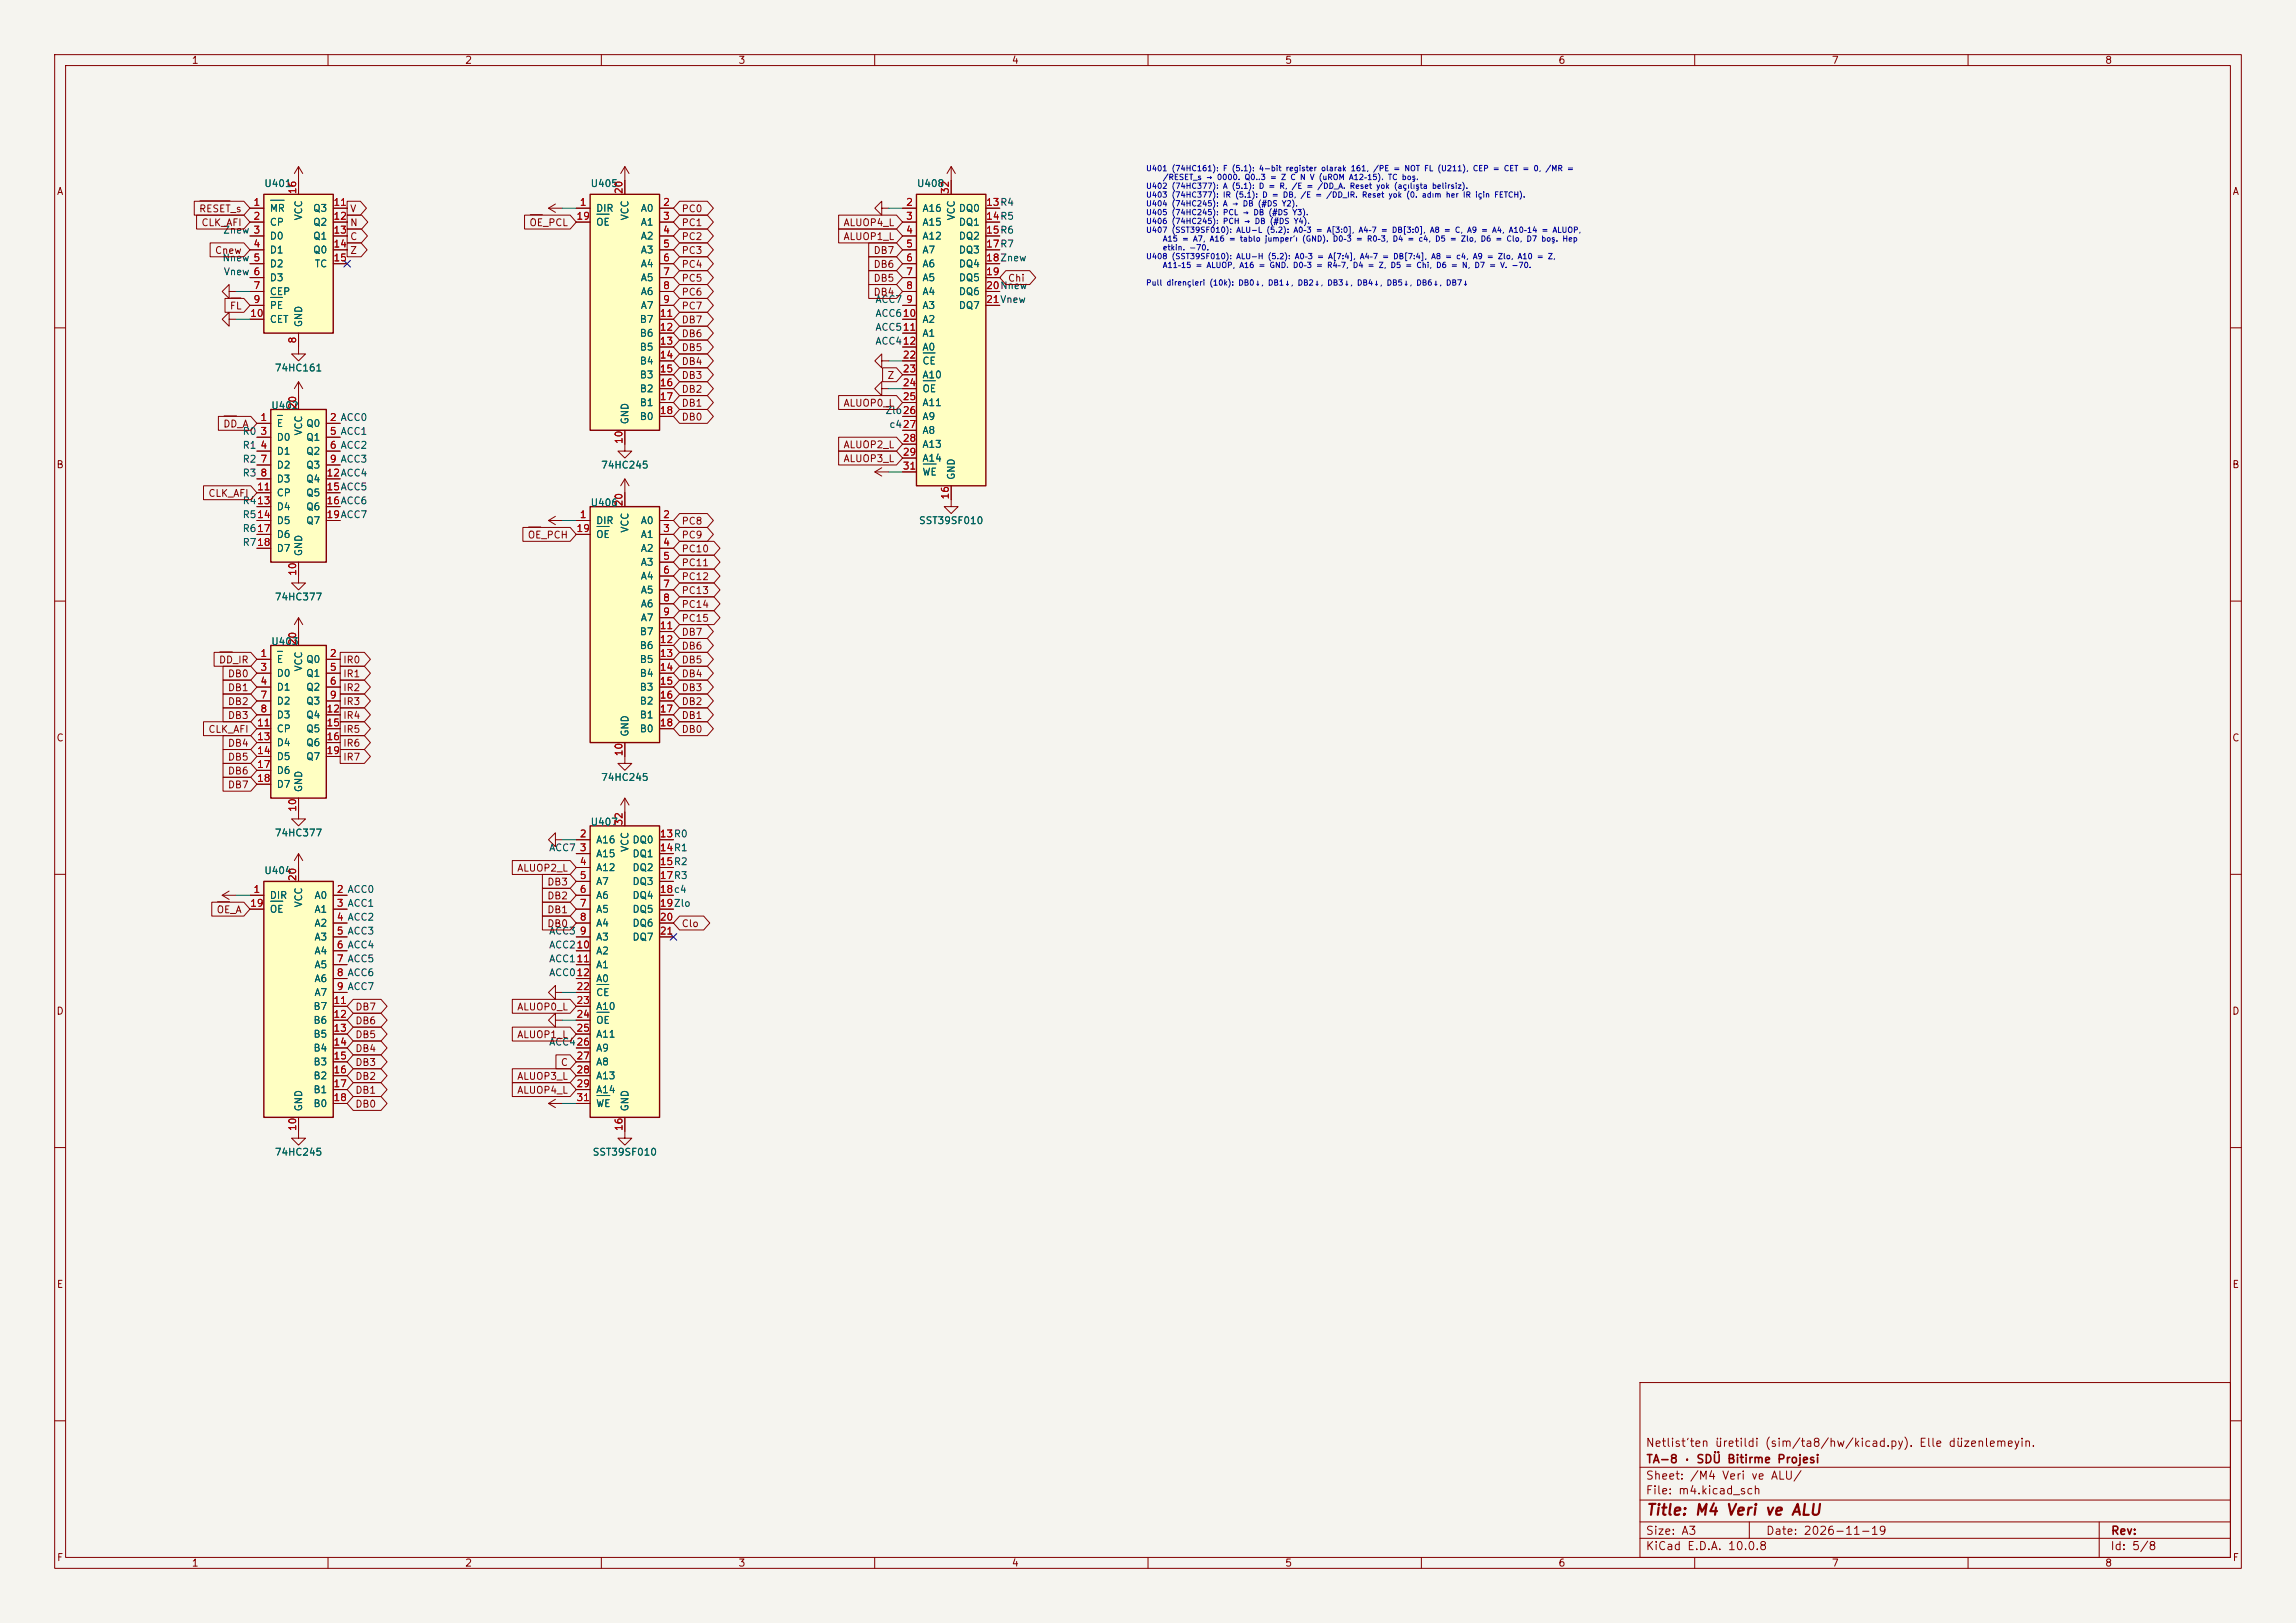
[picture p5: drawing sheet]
<svg xmlns="http://www.w3.org/2000/svg" width="420mm" height="297mm" viewBox="0 0 420 297" stroke-linecap="round" stroke-linejoin="round" font-family="sans-serif">
<defs><g id="words">
<text font-size="2" fill="#840000" x="301" y="277.8">Title: M4 Veri ve ALU</text>
<g font-size="1.5" fill="#840000">
<text x="300.9" y="265.1">Netlist'ten üretildi (sim/ta8/hw/kicad.py). Elle düzenlemeyin.</text>
<text x="301" y="268.1">TA-8 · SDÜ Bitirme Projesi</text>
<text x="300.9" y="273.8">File: m4.kicad_sch</text>
<text x="300.9" y="271.1">Sheet: /M4 Veri ve ALU/</text>
<text x="300.9" y="281.2">Size: A3</text>
<text x="322.9" y="281.2">Date: 2026-11-19</text>
<text x="386" y="281.2">Rev:</text>
<text x="300.9" y="284">KiCad E.D.A. 10.0.8</text>
<text x="385.9" y="284">Id: 5/8</text>
</g>
<g font-size="1.3" fill="#840000">
<text x="35" y="12">1</text>
<text x="85" y="12">2</text>
<text x="135" y="12">3</text>
<text x="185" y="12">4</text>
<text x="235" y="12">5</text>
<text x="285" y="12">6</text>
<text x="335" y="12">7</text>
<text x="385" y="12">8</text>
<text x="10.3" y="36">A</text>
<text x="408.3" y="36">A</text>
<text x="36.3" y="39.2">RESET_s</text>
<text x="36.7" y="41.7">CLK_AFI</text>
<text x="63.9" y="39.2">V</text>
<text x="63.9" y="41.7">N</text>
<text x="96.7" y="41.7">OE_PCL</text>
<text x="124.6" y="41.7">PC1</text>
<text x="124.6" y="39.2">PC0</text>
<text x="154.2" y="41.7">ALUOP4_L</text>
<text x="39.2" y="46.8">Cnew</text>
<text x="63.9" y="44.2">C</text>
<text x="63.9" y="46.8">Z</text>
<text x="124.6" y="46.8">PC3</text>
<text x="124.6" y="44.2">PC2</text>
<text x="154.2" y="44.2">ALUOP1_L</text>
<text x="159.7" y="46.8">DB7</text>
<text x="124.6" y="51.9">PC5</text>
<text x="124.6" y="49.3">PC4</text>
<text x="159.7" y="49.3">DB6</text>
<text x="159.7" y="51.9">DB5</text>
<text x="184.3" y="51.9">Chi</text>
<text x="41.9" y="56.9">FL</text>
<text x="124.6" y="59.5">DB7</text>
<text x="124.6" y="56.9">PC7</text>
<text x="124.6" y="54.4">PC6</text>
<text x="159.7" y="54.4">DB4</text>
<text x="124.6" y="62">DB6</text>
<text x="124.6" y="64.6">DB5</text>
<text x="124.6" y="67.1">DB4</text>
<text x="124.6" y="69.6">DB3</text>
<text x="162.2" y="69.6">Z</text>
<text x="124.6" y="72.2">DB2</text>
<text x="124.6" y="74.7">DB1</text>
<text x="124.6" y="77.3">DB0</text>
<text x="154.2" y="74.7">ALUOP0_L</text>
<text x="40.7" y="78.5">DD_A</text>
<text x="154.2" y="82.3">ALUOP2_L</text>
<text x="10.2" y="86">B</text>
<text x="154.2" y="84.9">ALUOP3_L</text>
<text x="408.2" y="86">B</text>
<text x="38" y="91.2">CLK_AFI</text>
<text x="96.4" y="98.8">OE_PCH</text>
<text x="124.6" y="96.3">PC8</text>
<text x="124.6" y="98.8">PC9</text>
<text x="124.6" y="101.4">PC10</text>
<text x="124.6" y="103.9">PC11</text>
<text x="124.6" y="106.5">PC12</text>
<text x="124.6" y="109">PC13</text>
<text x="124.6" y="111.5">PC14</text>
<text x="124.6" y="114.1">PC15</text>
<text x="124.6" y="116.6">DB7</text>
<text x="124.6" y="119.2">DB6</text>
<text x="40" y="121.7">DD_IR</text>
<text x="41.6" y="124.2">DB0</text>
<text x="62.7" y="121.7">IR0</text>
<text x="62.7" y="124.2">IR1</text>
<text x="124.6" y="121.7">DB5</text>
<text x="124.6" y="124.2">DB4</text>
<text x="41.6" y="129.3">DB2</text>
<text x="41.6" y="131.9">DB3</text>
<text x="41.6" y="126.8">DB1</text>
<text x="62.7" y="126.8">IR2</text>
<text x="62.7" y="129.3">IR3</text>
<text x="62.7" y="131.9">IR4</text>
<text x="124.6" y="126.8">DB3</text>
<text x="124.6" y="129.3">DB2</text>
<text x="124.6" y="131.9">DB1</text>
<text x="10.2" y="136">C</text>
<text x="38" y="134.4">CLK_AFI</text>
<text x="41.6" y="136.9">DB4</text>
<text x="62.7" y="134.4">IR5</text>
<text x="62.7" y="136.9">IR6</text>
<text x="124.6" y="134.4">DB0</text>
<text x="408.2" y="136">C</text>
<text x="41.6" y="139.5">DB5</text>
<text x="41.6" y="142">DB6</text>
<text x="62.7" y="139.5">IR7</text>
<text x="41.6" y="144.6">DB7</text>
<text x="94.5" y="159.8">ALUOP2_L</text>
<text x="39.5" y="167.4">OE_A</text>
<text x="100" y="167.4">DB1</text>
<text x="100" y="164.9">DB2</text>
<text x="100" y="162.3">DB3</text>
<text x="100" y="170">DB0</text>
<text x="124.6" y="170">Clo</text>
<text x="10.2" y="186">D</text>
<text x="64.9" y="185.2">DB7</text>
<text x="94.5" y="185.2">ALUOP0_L</text>
<text x="408.2" y="186">D</text>
<text x="64.9" y="187.7">DB6</text>
<text x="64.9" y="190.3">DB5</text>
<text x="94.5" y="190.3">ALUOP1_L</text>
<text x="64.9" y="192.8">DB4</text>
<text x="64.9" y="195.4">DB3</text>
<text x="64.9" y="197.9">DB2</text>
<text x="94.5" y="197.9">ALUOP3_L</text>
<text x="102.5" y="195.4">C</text>
<text x="64.9" y="200.4">DB1</text>
<text x="64.9" y="203">DB0</text>
<text x="94.5" y="200.4">ALUOP4_L</text>
<text x="10.3" y="236">E</text>
<text x="408.3" y="236">E</text>
<text x="10.3" y="286">F</text>
<text x="35" y="287">1</text>
<text x="85" y="287">2</text>
<text x="135" y="287">3</text>
<text x="185" y="287">4</text>
<text x="235" y="287">5</text>
<text x="285" y="287">6</text>
<text x="335" y="287">7</text>
<text x="385" y="287">8</text>
<text x="408.3" y="286">F</text>
</g>
<g font-size="1.3" fill="#006464">
<text x="48.2" y="34.5">U401</text>
<text x="107.9" y="34.5">U405</text>
<text x="167.6" y="34.5">U408</text>
<text x="49.2" y="39.1">MR</text>
<text x="49.2" y="41.6">CP</text>
<text x="55.6" y="40.4" transform="rotate(-90 55.6 40.4)">VCC</text>
<text x="57.2" y="39.1">Q3</text>
<text x="57.2" y="41.6">Q2</text>
<text x="108.9" y="39.1">DIR</text>
<text x="108.9" y="41.6">OE</text>
<text x="115.3" y="40.4" transform="rotate(-90 115.3 40.4)">VCC</text>
<text x="117.1" y="39.1">A0</text>
<text x="117.1" y="41.6">A1</text>
<text x="168.6" y="39.1">A16</text>
<text x="168.6" y="41.6">A15</text>
<text x="175" y="40.4" transform="rotate(-90 175 40.4)">VCC</text>
<text x="175.3" y="39.1">DQ0</text>
<text x="175.3" y="41.6">DQ1</text>
<text x="49.2" y="44.1">D0</text>
<text x="49.2" y="46.7">D1</text>
<text x="57.2" y="44.1">Q1</text>
<text x="57.2" y="46.7">Q0</text>
<text x="117.1" y="44.1">A2</text>
<text x="117.1" y="46.7">A3</text>
<text x="168.6" y="44.1">A12</text>
<text x="168.6" y="46.7">A7</text>
<text x="175.3" y="44.1">DQ2</text>
<text x="175.3" y="46.7">DQ3</text>
<text x="49.2" y="49.2">D2</text>
<text x="49.2" y="51.8">D3</text>
<text x="57.5" y="49.2">TC</text>
<text x="117.1" y="49.2">A4</text>
<text x="117.1" y="51.8">A5</text>
<text x="168.6" y="49.2">A6</text>
<text x="168.6" y="51.8">A5</text>
<text x="175.3" y="49.2">DQ4</text>
<text x="175.3" y="51.8">DQ5</text>
<text x="49.2" y="54.3">CEP</text>
<text x="49.2" y="56.8">PE</text>
<text x="49.2" y="59.4">CET</text>
<text x="55.6" y="60" transform="rotate(-90 55.6 60)">GND</text>
<text x="116.9" y="59.4">B7</text>
<text x="117.1" y="54.3">A6</text>
<text x="117.1" y="56.8">A7</text>
<text x="168.6" y="54.3">A4</text>
<text x="168.6" y="56.8">A3</text>
<text x="168.6" y="59.4">A2</text>
<text x="175.3" y="54.3">DQ6</text>
<text x="175.3" y="56.8">DQ7</text>
<text x="116.9" y="61.9">B6</text>
<text x="116.9" y="64.5">B5</text>
<text x="168.6" y="61.9">A1</text>
<text x="168.6" y="64.5">A0</text>
<text x="50.2" y="68.3">74HC161</text>
<text x="116.9" y="67">B4</text>
<text x="116.9" y="69.5">B3</text>
<text x="168.6" y="67">CE</text>
<text x="168.6" y="69.5">A10</text>
<text x="49.5" y="75.2">U402</text>
<text x="115.3" y="77.8" transform="rotate(-90 115.3 77.8)">GND</text>
<text x="116.9" y="72.1">B2</text>
<text x="116.9" y="74.6">B1</text>
<text x="116.9" y="77.2">B0</text>
<text x="168.6" y="72.1">OE</text>
<text x="168.6" y="74.6">A11</text>
<text x="168.6" y="77.2">A9</text>
<text x="50.5" y="78.4">E</text>
<text x="50.5" y="81">D0</text>
<text x="50.5" y="83.5">D1</text>
<text x="55.6" y="79.8" transform="rotate(-90 55.6 79.8)">VCC</text>
<text x="55.9" y="78.4">Q0</text>
<text x="55.9" y="81">Q1</text>
<text x="55.9" y="83.5">Q2</text>
<text x="168.6" y="79.7">A8</text>
<text x="168.6" y="82.2">A13</text>
<text x="50.5" y="86.1">D2</text>
<text x="50.5" y="88.6">D3</text>
<text x="55.9" y="86.1">Q3</text>
<text x="55.9" y="88.6">Q4</text>
<text x="109.8" y="86.1">74HC245</text>
<text x="168.6" y="84.8">A14</text>
<text x="168.6" y="87.3">WE</text>
<text x="175" y="87.9" transform="rotate(-90 175 87.9)">GND</text>
<text x="50.5" y="91.1">CP</text>
<text x="50.5" y="93.7">D4</text>
<text x="55.9" y="91.1">Q5</text>
<text x="55.9" y="93.7">Q6</text>
<text x="107.9" y="92.9">U406</text>
<text x="50.5" y="96.2">D5</text>
<text x="50.5" y="98.8">D6</text>
<text x="50.5" y="101.3">D7</text>
<text x="55.6" y="101.9" transform="rotate(-90 55.6 101.9)">GND</text>
<text x="55.9" y="96.2">Q7</text>
<text x="108.9" y="96.2">DIR</text>
<text x="108.9" y="98.8">OE</text>
<text x="115.3" y="97.6" transform="rotate(-90 115.3 97.6)">VCC</text>
<text x="117.1" y="96.2">A0</text>
<text x="117.1" y="98.8">A1</text>
<text x="117.1" y="101.3">A2</text>
<text x="168" y="96.2">SST39SF010</text>
<text x="117.1" y="103.8">A3</text>
<text x="117.1" y="106.4">A4</text>
<text x="50.2" y="110.2">74HC377</text>
<text x="117.1" y="108.9">A5</text>
<text x="117.1" y="111.5">A6</text>
<text x="117.1" y="114">A7</text>
<text x="49.5" y="118.3">U403</text>
<text x="116.9" y="116.5">B7</text>
<text x="116.9" y="119.1">B6</text>
<text x="50.5" y="121.6">E</text>
<text x="50.5" y="124.2">D0</text>
<text x="55.6" y="123" transform="rotate(-90 55.6 123)">VCC</text>
<text x="55.9" y="121.6">Q0</text>
<text x="55.9" y="124.2">Q1</text>
<text x="116.9" y="121.6">B5</text>
<text x="116.9" y="124.2">B4</text>
<text x="50.5" y="126.7">D1</text>
<text x="50.5" y="129.2">D2</text>
<text x="50.5" y="131.8">D3</text>
<text x="55.9" y="126.7">Q2</text>
<text x="55.9" y="129.2">Q3</text>
<text x="55.9" y="131.8">Q4</text>
<text x="116.9" y="126.7">B3</text>
<text x="116.9" y="129.2">B2</text>
<text x="116.9" y="131.8">B1</text>
<text x="50.5" y="134.3">CP</text>
<text x="50.5" y="136.9">D4</text>
<text x="55.9" y="134.3">Q5</text>
<text x="55.9" y="136.9">Q6</text>
<text x="115.3" y="134.9" transform="rotate(-90 115.3 134.9)">GND</text>
<text x="116.9" y="134.3">B0</text>
<text x="50.5" y="139.4">D5</text>
<text x="50.5" y="141.9">D6</text>
<text x="55.9" y="139.4">Q7</text>
<text x="109.8" y="143.2">74HC245</text>
<text x="50.5" y="144.5">D7</text>
<text x="55.6" y="145.1" transform="rotate(-90 55.6 145.1)">GND</text>
<text x="50.2" y="153.4">74HC377</text>
<text x="107.9" y="151.4">U407</text>
<text x="108.9" y="154.6">A16</text>
<text x="115.6" y="154.6">DQ0</text>
<text x="48.2" y="160.3">U404</text>
<text x="108.9" y="157.2">A15</text>
<text x="108.9" y="159.7">A12</text>
<text x="115.3" y="156" transform="rotate(-90 115.3 156)">VCC</text>
<text x="115.6" y="157.2">DQ1</text>
<text x="115.6" y="159.7">DQ2</text>
<text x="49.2" y="164.8">DIR</text>
<text x="49.2" y="167.3">OE</text>
<text x="55.6" y="166.2" transform="rotate(-90 55.6 166.2)">VCC</text>
<text x="57.4" y="164.8">A0</text>
<text x="57.4" y="167.3">A1</text>
<text x="108.9" y="162.3">A7</text>
<text x="108.9" y="164.8">A6</text>
<text x="108.9" y="167.3">A5</text>
<text x="115.6" y="162.3">DQ3</text>
<text x="115.6" y="164.8">DQ4</text>
<text x="115.6" y="167.3">DQ5</text>
<text x="57.4" y="169.9">A2</text>
<text x="57.4" y="172.4">A3</text>
<text x="108.9" y="169.9">A4</text>
<text x="108.9" y="172.4">A3</text>
<text x="115.6" y="169.9">DQ6</text>
<text x="115.6" y="172.4">DQ7</text>
<text x="57.4" y="175">A4</text>
<text x="57.4" y="177.5">A5</text>
<text x="108.9" y="175">A2</text>
<text x="108.9" y="177.5">A1</text>
<text x="57.2" y="185.1">B7</text>
<text x="57.4" y="180">A6</text>
<text x="57.4" y="182.6">A7</text>
<text x="108.9" y="180">A0</text>
<text x="108.9" y="182.6">CE</text>
<text x="108.9" y="185.1">A10</text>
<text x="57.2" y="187.7">B6</text>
<text x="57.2" y="190.2">B5</text>
<text x="108.9" y="187.7">OE</text>
<text x="108.9" y="190.2">A11</text>
<text x="57.2" y="192.7">B4</text>
<text x="57.2" y="195.3">B3</text>
<text x="57.2" y="197.8">B2</text>
<text x="108.9" y="192.7">A9</text>
<text x="108.9" y="195.3">A8</text>
<text x="108.9" y="197.8">A13</text>
<text x="55.6" y="203.5" transform="rotate(-90 55.6 203.5)">GND</text>
<text x="57.2" y="200.4">B1</text>
<text x="57.2" y="202.9">B0</text>
<text x="108.9" y="200.4">A14</text>
<text x="108.9" y="202.9">WE</text>
<text x="115.3" y="203.5" transform="rotate(-90 115.3 203.5)">GND</text>
<text x="50.2" y="211.8">74HC245</text>
<text x="108.3" y="211.8">SST39SF010</text>
</g>
<g font-size="1.3" fill="#a90000">
<text x="54.5" y="35.6" transform="rotate(-90 54.5 35.6)">16</text>
<text x="114.2" y="35.6" transform="rotate(-90 114.2 35.6)">20</text>
<text x="173.9" y="35.6" transform="rotate(-90 173.9 35.6)">32</text>
<text x="46.3" y="38">1</text>
<text x="46.3" y="40.5">2</text>
<text x="60.9" y="38">11</text>
<text x="60.9" y="40.5">12</text>
<text x="105.3" y="40.5">19</text>
<text x="105.9" y="38">1</text>
<text x="121.2" y="38">2</text>
<text x="121.2" y="40.5">3</text>
<text x="165.6" y="38">2</text>
<text x="165.6" y="40.5">3</text>
<text x="180.3" y="38">13R4</text>
<text x="180.3" y="40.5">14R5</text>
<text x="180.3" y="38">13</text>
<text x="180.3" y="40.5">14</text>
<text x="46.3" y="45.6">4</text>
<text x="46.3" y="43">3</text>
<text x="60.9" y="43">13</text>
<text x="60.9" y="45.6">14</text>
<text x="121.2" y="43">4</text>
<text x="121.2" y="45.6">5</text>
<text x="165.6" y="43">4</text>
<text x="165.6" y="45.6">5</text>
<text x="180.3" y="43">15R6</text>
<text x="180.3" y="45.6">17R7</text>
<text x="180.3" y="43">15</text>
<text x="180.3" y="45.6">17</text>
<text x="46.3" y="53.2">7</text>
<text x="46.3" y="48.1">5</text>
<text x="46.3" y="50.7">6</text>
<text x="60.9" y="48.1">15</text>
<text x="121.2" y="48.1">6</text>
<text x="121.2" y="50.7">7</text>
<text x="121.2" y="53.2">8</text>
<text x="165.6" y="48.1">6</text>
<text x="165.6" y="50.7">7</text>
<text x="165.6" y="53.2">8</text>
<text x="180.3" y="48.1">18Znew</text>
<text x="180.3" y="50.7">19</text>
<text x="180.3" y="53.2">20Nnew</text>
<text x="180.3" y="48.1">18</text>
<text x="180.3" y="53.2">20</text>
<text x="45.7" y="58.3">10</text>
<text x="46.3" y="55.7">9</text>
<text x="120.6" y="58.3">11</text>
<text x="121.2" y="55.7">9</text>
<text x="165" y="58.3">10</text>
<text x="165.6" y="55.7">9</text>
<text x="180.3" y="55.7">21Vnew</text>
<text x="180.3" y="55.7">21</text>
<text x="54.5" y="63" transform="rotate(-90 54.5 63)">8</text>
<text x="120.6" y="60.8">12</text>
<text x="120.6" y="63.4">13</text>
<text x="120.6" y="65.9">14</text>
<text x="165" y="65.9">22</text>
<text x="165" y="60.8">11</text>
<text x="165" y="63.4">12</text>
<text x="120.6" y="68.4">15</text>
<text x="120.6" y="71">16</text>
<text x="165" y="68.4">23</text>
<text x="165" y="71">24</text>
<text x="47.5" y="77.3">1</text>
<text x="54.5" y="75" transform="rotate(-90 54.5 75)">20</text>
<text x="60.2" y="77.3">2 ACC0</text>
<text x="60.2" y="77.3">2</text>
<text x="120.6" y="73.5">17</text>
<text x="120.6" y="76.1">18</text>
<text x="165" y="73.5">25</text>
<text x="165" y="76.1">26</text>
<text x="47.5" y="79.9">3</text>
<text x="47.5" y="82.4">4</text>
<text x="60.2" y="79.9">5 ACC1</text>
<text x="60.2" y="82.4">6 ACC2</text>
<text x="60.2" y="79.9">5</text>
<text x="60.2" y="82.4">6</text>
<text x="114.2" y="81.3" transform="rotate(-90 114.2 81.3)">10</text>
<text x="165" y="81.1">28</text>
<text x="165" y="83.7">29</text>
<text x="165" y="78.6">27</text>
<text x="47.5" y="85">7</text>
<text x="47.5" y="87.5">8</text>
<text x="59.6" y="87.5">12ACC4</text>
<text x="59.6" y="87.5">12</text>
<text x="60.2" y="85">9 ACC3</text>
<text x="60.2" y="85">9</text>
<text x="165" y="86.2">31</text>
<text x="46.9" y="90">11</text>
<text x="46.9" y="92.6">13</text>
<text x="46.9" y="95.1">14</text>
<text x="59.6" y="90">15ACC5</text>
<text x="59.6" y="92.6">16ACC6</text>
<text x="59.6" y="95.1">19ACC7</text>
<text x="59.6" y="90">15</text>
<text x="59.6" y="92.6">16</text>
<text x="59.6" y="95.1">19</text>
<text x="105.9" y="95.1">1</text>
<text x="114.2" y="92.8" transform="rotate(-90 114.2 92.8)">20</text>
<text x="121.2" y="95.1">2</text>
<text x="173.9" y="91.5" transform="rotate(-90 173.9 91.5)">16</text>
<text x="46.9" y="97.7">17</text>
<text x="46.9" y="100.2">18</text>
<text x="105.3" y="97.7">19</text>
<text x="121.2" y="97.7">3</text>
<text x="121.2" y="100.2">4</text>
<text x="54.5" y="105.5" transform="rotate(-90 54.5 105.5)">10</text>
<text x="121.2" y="102.7">5</text>
<text x="121.2" y="105.3">6</text>
<text x="121.2" y="107.8">7</text>
<text x="121.2" y="110.4">8</text>
<text x="121.2" y="112.9">9</text>
<text x="54.5" y="118.2" transform="rotate(-90 54.5 118.2)">20</text>
<text x="120.6" y="115.4">11</text>
<text x="120.6" y="118">12</text>
<text x="47.5" y="120.5">1</text>
<text x="47.5" y="123.1">3</text>
<text x="47.5" y="125.6">4</text>
<text x="60.2" y="120.5">2</text>
<text x="60.2" y="123.1">5</text>
<text x="60.2" y="125.6">6</text>
<text x="120.6" y="120.5">13</text>
<text x="120.6" y="123.1">14</text>
<text x="120.6" y="125.6">15</text>
<text x="47.5" y="128.1">7</text>
<text x="47.5" y="130.7">8</text>
<text x="59.6" y="130.7">12</text>
<text x="60.2" y="128.1">9</text>
<text x="120.6" y="128.1">16</text>
<text x="120.6" y="130.7">17</text>
<text x="46.9" y="133.2">11</text>
<text x="46.9" y="135.8">13</text>
<text x="59.6" y="133.2">15</text>
<text x="59.6" y="135.8">16</text>
<text x="120.6" y="133.2">18</text>
<text x="46.9" y="138.3">14</text>
<text x="46.9" y="140.8">17</text>
<text x="46.9" y="143.4">18</text>
<text x="59.6" y="138.3">19</text>
<text x="114.2" y="138.5" transform="rotate(-90 114.2 138.5)">10</text>
<text x="54.5" y="148.7" transform="rotate(-90 54.5 148.7)">10</text>
<text x="105.9" y="153.5">2</text>
<text x="114.2" y="151.2" transform="rotate(-90 114.2 151.2)">32</text>
<text x="120.6" y="153.5">13R0</text>
<text x="120.6" y="153.5">13</text>
<text x="54.5" y="161.4" transform="rotate(-90 54.5 161.4)">20</text>
<text x="105.9" y="156.1">3</text>
<text x="105.9" y="158.6">4</text>
<text x="105.9" y="161.2">5</text>
<text x="120.6" y="156.1">14R1</text>
<text x="120.6" y="158.6">15R2</text>
<text x="120.6" y="161.2">17R3</text>
<text x="120.6" y="156.1">14</text>
<text x="120.6" y="158.6">15</text>
<text x="120.6" y="161.2">17</text>
<text x="45.7" y="166.2">19</text>
<text x="46.3" y="163.7">1</text>
<text x="61.5" y="163.7">2 ACC0</text>
<text x="61.5" y="166.2">3 ACC1</text>
<text x="61.5" y="163.7">2</text>
<text x="61.5" y="166.2">3</text>
<text x="105.9" y="163.7">6</text>
<text x="105.9" y="166.2">7</text>
<text x="120.6" y="163.7">18c4</text>
<text x="120.6" y="166.2">19Zlo</text>
<text x="120.6" y="163.7">18</text>
<text x="120.6" y="166.2">19</text>
<text x="61.5" y="168.8">4 ACC2</text>
<text x="61.5" y="171.3">5 ACC3</text>
<text x="61.5" y="173.9">6 ACC4</text>
<text x="61.5" y="168.8">4</text>
<text x="61.5" y="171.3">5</text>
<text x="61.5" y="173.9">6</text>
<text x="105.3" y="173.9">10</text>
<text x="105.9" y="168.8">8</text>
<text x="105.9" y="171.3">9</text>
<text x="120.6" y="168.8">20</text>
<text x="120.6" y="171.3">21</text>
<text x="61.5" y="176.4">7 ACC5</text>
<text x="61.5" y="178.9">8 ACC6</text>
<text x="61.5" y="176.4">7</text>
<text x="61.5" y="178.9">8</text>
<text x="105.3" y="176.4">11</text>
<text x="105.3" y="178.9">12</text>
<text x="60.9" y="184">11</text>
<text x="61.5" y="181.5">9 ACC7</text>
<text x="61.5" y="181.5">9</text>
<text x="105.3" y="181.5">22</text>
<text x="105.3" y="184">23</text>
<text x="60.9" y="186.6">12</text>
<text x="60.9" y="189.1">13</text>
<text x="60.9" y="191.6">14</text>
<text x="105.3" y="186.6">24</text>
<text x="105.3" y="189.1">25</text>
<text x="105.3" y="191.6">26</text>
<text x="60.9" y="194.2">15</text>
<text x="60.9" y="196.7">16</text>
<text x="105.3" y="194.2">27</text>
<text x="105.3" y="196.7">28</text>
<text x="60.9" y="199.3">17</text>
<text x="60.9" y="201.8">18</text>
<text x="105.3" y="199.3">29</text>
<text x="105.3" y="201.8">31</text>
<text x="54.5" y="207.1" transform="rotate(-90 54.5 207.1)">10</text>
<text x="114.2" y="207.1" transform="rotate(-90 114.2 207.1)">16</text>
</g>
<g font-size="1.3" fill="#0f0f0f">
<text x="40.7" y="43.1">Znew 3</text>
<text x="40.6" y="48.1">Nnew 5</text>
<text x="40.8" y="50.7">Vnew 6</text>
<text x="160" y="55.8">ACC7</text>
<text x="160" y="58.3">ACC610</text>
<text x="160" y="60.8">ACC511</text>
<text x="160" y="63.4">ACC412</text>
<text x="161.8" y="76.1">Zlo26</text>
<text x="44.3" y="79.9">R0</text>
<text x="44.3" y="82.4">R1</text>
<text x="162.6" y="78.6">c427</text>
<text x="44.3" y="85">R2</text>
<text x="44.3" y="87.5">R3</text>
<text x="44.3" y="92.6">R413</text>
<text x="44.3" y="95.1">R514</text>
<text x="44.3" y="97.7">R617</text>
<text x="44.3" y="100.2">R718</text>
<text x="100.3" y="156.1">ACC7</text>
<text x="100.3" y="173.9">ACC210</text>
<text x="100.3" y="171.3">ACC3</text>
<text x="100.3" y="178.9">ACC012</text>
<text x="100.3" y="176.4">ACC111</text>
<text x="100.3" y="191.6">ACC426</text>
</g>
<g font-size="1" fill="#0000c2">
<text x="209.6" y="31.6">U401 (74HC161): F (5.1): 4-bit register olarak 161, /PE = NOT FL (U211), CEP = CET = 0, /MR =</text>
<text x="209.6" y="34.8">U402 (74HC377): A (5.1): D = R, /E = /DD_A. Reset yok (açılışta belirsiz).</text>
<text x="212.6" y="33.2">/RESET_s → 0000. Q0..3 = Z C N V (uROM A12–15). TC boş.</text>
<text x="209.6" y="36.4">U403 (74HC377): IR (5.1): D = DB, /E = /DD_IR. Reset yok (0. adım her IR için FETCH).</text>
<text x="209.6" y="38">U404 (74HC245): A → DB (#DS Y2).</text>
<text x="209.6" y="39.6">U405 (74HC245): PCL → DB (#DS Y3).</text>
<text x="209.6" y="41.2">U406 (74HC245): PCH → DB (#DS Y4).</text>
<text x="209.6" y="42.8">U407 (SST39SF010): ALU-L (5.2): A0–3 = A[3:0], A4–7 = DB[3:0], A8 = C, A9 = A4, A10–14 = ALUOP,</text>
<text x="209.6" y="47.7">U408 (SST39SF010): ALU-H (5.2): A0–3 = A[7:4], A4–7 = DB[7:4], A8 = c4, A9 = Zlo, A10 = Z,</text>
<text x="212.6" y="44.5">A15 = A7, A16 = tablo jumper'ı (GND). D0–3 = R0–3, D4 = c4, D5 = Zlo, D6 = Clo, D7 boş. Hep</text>
<text x="212.6" y="46.1">etkin. -70.</text>
<text x="209.6" y="52.5">Pull dirençleri (10k): DB0↓, DB1↓, DB2↓, DB3↓, DB4↓, DB5↓, DB6↓, DB7↓</text>
<text x="212.6" y="49.3">A11–15 = ALUOP, A16 = GND. D0–3 = R4–7, D4 = Z, D5 = Chi, D6 = N, D7 = V. -70.</text>
</g>
</g></defs>
<path d="M0 0h420v297h-420z" fill="#f5f4ef" stroke="#f5f4ef" stroke-width=".18"/>
<g fill="none" stroke="#840000" stroke-width=".18">
<path d="M10 10h400v277h-400zM12 12h396v273h-396zM60 10v2M110 10v2M160 10v2M210 10v2M260 10v2M310 10v2M360 10v2M41.9 53.3v-1.2l-1.3 1.2 1.3 1.3v-1.3h1.3M10 60h2M408 60h2"/>
<path d="M174 91.4v1.3h1.3l-1.3 1.3-1.3-1.3h1.3M10 110h2M53.8 114.3l.8-1.3 .8 1.3M54.6 113v2.6M408 110h2M10 160h2M408 160h2M10 210h2M408 210h2M300 253h108v32h-108zM10 260h2M300 278.5h108"/>
<path d="M300 274.5h108M300 268.5h108M320 278.5v3M384 278.5v6.5M408 260h2M60 285v2M110 285v2M160 285v2M210 285v2M260 285v2M300 281.5h108M310 285v2"/>
<path d="M360 285v2"/>
</g>
<path d="M167.6 35.6h12.7v53.3h-12.7z" fill="#ffffc2"/>
<path d="M167.6 35.6h12.7v53.3h-12.7z" fill="none" stroke="#840000" stroke-width=".25"/>
<g fill="none" stroke="#840000" stroke-width=".18">
<path d="M165.1 38.1h2.5M174 33v2.6M180.3 38.1h2.6M41.9 58.4v-1.2l-1.3 1.2 1.3 1.3v-1.3h1.3M165.1 40.6h2.5M165.1 43.2h2.5M165.1 45.7h2.5M165.1 48.3h2.5M165.1 50.8h2.5M165.1 53.3h2.5M165.1 55.9h2.5M165.1 58.4h2.5"/>
<path d="M180.3 40.6h2.6M180.3 43.2h2.6M180.3 45.7h2.6M180.3 48.3h2.6M180.3 50.8h2.6M180.3 53.3h2.6M180.3 55.9h2.6M165.1 61h2.5M165.1 63.5h2.5M165.1 66h2.5M165.1 68.6h2.5M165.1 71.1h2.5"/>
<path d="M165.1 73.7h2.5M165.1 76.2h2.5M165.1 78.7h2.5M165.1 81.3h2.5M165.1 83.8h2.5M165.1 86.4h2.5M174 88.9v2.5"/>
</g>
<path d="M168.9 64.6h2.1M168.9 69.7h2.2M168.9 84.9h2.3" fill="none" stroke="#006464" stroke-width=".18"/>
<path d="M48.3 35.6h12.7v25.4h-12.7z" fill="#ffffc2"/>
<path d="M48.3 35.6h12.7v25.4h-12.7z" fill="none" stroke="#840000" stroke-width=".25"/>
<g fill="none" stroke="#840000" stroke-width=".18">
<path d="M45.7 38.1h2.6M54.6 33v2.6M61 38.1h2.5M100.3 38.1h2.6M101.6 37.3l-1.3 .8 1.3 .8M113.5 31.8l.8-1.3 .8 1.3M114.3 30.5v2.5M161.3 38.1v-1.3l-1.3 1.3 1.3 1.3v-1.3h1.3M173.2 31.8l.8-1.3 .8 1.3M174 30.5v2.5M45.7 40.6h2.6M45.7 43.2h2.6"/>
<path d="M45.7 45.7h2.6M45.7 48.3h2.6M45.7 50.8h2.6M45.7 53.3h2.6M45.7 55.9h2.6M45.7 58.4h2.6M61 40.6h2.5M61 43.2h2.5M61 45.7h2.5M61 48.3h2.5M54.6 61v3.8h1.3l-1.3 1.2-1.3-1.2h1.3M161.3 71.1v-1.2l-1.3 1.2 1.3 1.3v-1.3h1.3"/>
<path d="M161.3 66v-1.2l-1.3 1.2 1.3 1.3v-1.3h1.3M114.3 81.3v1.3h1.3l-1.3 1.2-1.3-1.2h1.3M160 86.4h2.6M161.3 85.6l-1.3 .8 1.3 .7"/>
</g>
<path d="M49.5 36.7h2.5M49.5 54.4h2.2" fill="none" stroke="#006464" stroke-width=".18"/>
<path d="M107.9 35.6h12.7v43.1h-12.7z" fill="#ffffc2"/>
<path d="M107.9 35.6h12.7v43.1h-12.7z" fill="none" stroke="#840000" stroke-width=".25"/>
<g fill="none" stroke="#840000" stroke-width=".18">
<path d="M105.4 38.1h2.5M114.3 33v2.6M120.6 38.1h2.6M105.4 40.6h2.5M120.6 40.6h2.6M120.6 43.2h2.6M120.6 45.7h2.6M120.6 48.3h2.6M120.6 50.8h2.6M120.6 53.3h2.6M120.6 55.9h2.6M120.6 58.4h2.6"/>
<path d="M114.3 78.7v2.6M120.6 61h2.6M120.6 63.5h2.6M120.6 66h2.6M120.6 68.6h2.6M120.6 71.1h2.6M120.6 73.7h2.6M120.6 76.2h2.6M114.3 207v1.3h1.3l-1.3 1.3-1.3-1.3h1.3"/>
</g>
<path d="M109.2 39.2h2.2" fill="none" stroke="#006464" stroke-width=".18"/>
<path d="M107.9 151.1h12.7v53.4h-12.7z" fill="#ffffc2"/>
<path d="M107.9 151.1h12.7v53.4h-12.7z" fill="none" stroke="#840000" stroke-width=".25"/>
<g fill="none" stroke="#840000" stroke-width=".18">
<path d="M53.8 31.8l.8-1.3 .8 1.3M54.6 30.5v2.5M53.8 71.1l.8-1.2 .8 1.2M54.6 69.9v2.5M53.8 157.5l.8-1.3 .8 1.3M54.6 148.6v1.3h1.3l-1.3 1.2-1.3-1.2h1.3M54.6 156.2v2.6M101.6 153.7v-1.3l-1.3 1.3 1.3 1.2v-1.2h1.3M105.4 153.7h2.5M105.4 156.2h2.5M105.4 158.8h2.5M114.3 148.6v2.5"/>
<path d="M120.6 153.7h2.6M120.6 156.2h2.6M120.6 158.8h2.6M40.6 163.8h2.6M41.9 163.1l-1.3 .7 1.3 .8M105.4 161.3h2.5M105.4 163.8h2.5M105.4 166.4h2.5M105.4 168.9h2.5M105.4 171.5h2.5M105.4 174h2.5M105.4 176.5h2.5"/>
<path d="M105.4 179.1h2.5M120.6 161.3h2.6M120.6 163.8h2.6M120.6 166.4h2.6M120.6 168.9h2.6M120.6 171.5h2.6M101.6 186.7v-1.3l-1.3 1.3 1.3 1.3v-1.3h1.3M101.6 181.6v-1.3l-1.3 1.3 1.3 1.3v-1.3h1.3M105.4 181.6h2.5M105.4 184.2h2.5M105.4 186.7h2.5M105.4 189.2h2.5"/>
<path d="M105.4 191.8h2.5M105.4 194.3h2.5M105.4 196.9h2.5M105.4 199.4h2.5M54.6 207v1.3h1.3l-1.3 1.3-1.3-1.3h1.3M100.3 201.9h2.6M101.6 201.2l-1.3 .7 1.3 .8M105.4 201.9h2.5M114.3 204.5v2.5"/>
</g>
<path d="M109.2 180.2h2.2M109.2 185.2h2.2M109.2 200.5h2.3" fill="none" stroke="#006464" stroke-width=".18"/>
<path d="M48.3 161.3h12.7v43.2h-12.7z" fill="#ffffc2"/>
<path d="M48.3 161.3h12.7v43.2h-12.7z" fill="none" stroke="#840000" stroke-width=".25"/>
<g fill="none" stroke="#840000" stroke-width=".18">
<path d="M113.5 88.9l.8-1.3 .8 1.3M114.3 87.6v2.6M54.6 158.8v2.5M45.7 163.8h2.6M45.7 166.4h2.6M61 163.8h2.5M61 166.4h2.5M61 168.9h2.5M61 171.5h2.5M61 174h2.5M61 176.5h2.5M61 179.1h2.5"/>
<path d="M61 181.6h2.5M61 184.2h2.5M61 186.7h2.5M61 189.2h2.5M61 191.8h2.5M61 194.3h2.5M61 196.9h2.5M61 199.4h2.5M54.6 204.5v2.5M61 201.9h2.5"/>
</g>
<path d="M49.5 164.9h2.2" fill="none" stroke="#006464" stroke-width=".18"/>
<path d="M49.5 74.9h10.2v28h-10.2z" fill="#ffffc2"/>
<path d="M49.5 74.9h10.2v28h-10.2z" fill="none" stroke="#840000" stroke-width=".25"/>
<g fill="none" stroke="#840000" stroke-width=".18">
<path d="M47 77.5h2.5M54.6 72.4v2.5M59.7 77.5h2.5M47 80h2.5M47 82.6h2.5M47 85.1h2.5M47 87.6h2.5M47 90.2h2.5M47 92.7h2.5M47 95.3h2.5M47 97.8h2.5M59.7 80h2.5"/>
<path d="M59.7 82.6h2.5M59.7 85.1h2.5M59.7 87.6h2.5M59.7 90.2h2.5M59.7 92.7h2.5M59.7 95.3h2.5M100.3 95.3h2.6M101.6 94.5l-1.3 .8 1.3 .7M47 100.3h2.5M54.6 102.9v3.8h1.3l-1.3 1.3-1.3-1.3h1.3M114.3 138.4v1.3h1.3l-1.3 1.3-1.3-1.3h1.3M113.5 147.3l.8-1.2 .8 1.2"/>
<path d="M114.3 146.1v2.5"/>
</g>
<path d="M50.8 76h.9" fill="none" stroke="#006464" stroke-width=".18"/>
<path d="M107.9 92.7h12.7v43.2h-12.7z" fill="#ffffc2"/>
<path d="M107.9 92.7h12.7v43.2h-12.7z" fill="none" stroke="#840000" stroke-width=".25"/>
<g fill="none" stroke="#840000" stroke-width=".18">
<path d="M105.4 95.3h2.5M105.4 97.8h2.5M114.3 90.2v2.5M120.6 95.3h2.6M120.6 97.8h2.6M120.6 100.3h2.6M120.6 102.9h2.6M120.6 105.4h2.6M120.6 108h2.6M120.6 110.5h2.6M120.6 113h2.6M120.6 115.6h2.6"/>
<path d="M120.6 118.1h2.6M114.3 135.9v2.5M120.6 120.7h2.6M120.6 123.2h2.6M120.6 125.7h2.6M120.6 128.3h2.6M120.6 130.8h2.6M120.6 133.4h2.6"/>
</g>
<path d="M109.2 96.3h2.2" fill="none" stroke="#006464" stroke-width=".18"/>
<path d="M49.5 118.1h10.2v28h-10.2z" fill="#ffffc2"/>
<path d="M49.5 118.1h10.2v28h-10.2z" fill="none" stroke="#840000" stroke-width=".25"/>
<g fill="none" stroke="#840000" stroke-width=".18">
<path d="M35.5 36.8h9.1l1.1 1.3-1.1 1.3h-9.1zM36 39.4h8.6l1.1 1.2-1.1 1.3h-8.6zM36.6 36.7h5.5M45.7 38.1h2.6M54.6 33v2.6M61 38.1h2.5M63.5 36.8h2.4l1.1 1.3-1.1 1.3h-2.4zM63.5 39.4h2.7l1.1 1.2-1.1 1.3h-2.7zM95.9 39.4h8.4l1.1 1.2-1.1 1.3h-8.4zM97 39.3h2.2M105.4 38.1h2.5M114.3 33v2.6"/>
<path d="M120.6 38.1h2.6M124.3 39.4h5.1l1.1 1.2-1.1 1.3h-5.1l-1.1-1.3zM124.3 36.8h5.1l1.1 1.3-1.1 1.3h-5.1l-1.1-1.3zM153.4 39.4h10.6l1.1 1.2-1.1 1.3h-10.6zM165.1 38.1h2.5M174 33v2.6M180.3 38.1h2.6M38.4 44.4h6.2l1.1 1.3-1.1 1.3h-6.2zM41.2 54.6h3.4l1.1 1.3-1.1 1.3h-3.4zM42.2 54.5h1.9M45.7 40.6h2.6M45.7 43.2h2.6"/>
<path d="M45.7 45.7h2.6M45.7 48.3h2.6M45.7 50.8h2.6M45.7 53.3h2.6M45.7 55.9h2.6M45.7 58.4h2.6M61 40.6h2.5M61 43.2h2.5M61 45.7h2.5M61 48.3h2.5M63.5 41.9h2.6l1.1 1.3-1.1 1.3h-2.6zM63.5 44.4h2.5l1.2 1.3-1.2 1.3h-2.5z"/>
<path d="M105.4 40.6h2.5M120.6 40.6h2.6M120.6 43.2h2.6M120.6 45.7h2.6M120.6 48.3h2.6M120.6 50.8h2.6M120.6 53.3h2.6M120.6 55.9h2.6M120.6 58.4h2.6M124.3 59.7h5.1l1.1 1.3-1.1 1.2h-5.1l-1.1-1.2zM124.3 57.1h5.1l1.1 1.3-1.1 1.3h-5.1l-1.1-1.3zM124.3 54.6h5.1l1.1 1.3-1.1 1.3h-5.1l-1.1-1.3z"/>
<path d="M124.3 52.1h5.1l1.1 1.2-1.1 1.3h-5.1l-1.1-1.3zM124.3 49.5h5.1l1.1 1.3-1.1 1.3h-5.1l-1.1-1.3zM124.3 47h5.1l1.1 1.3-1.1 1.2h-5.1l-1.1-1.2zM124.3 44.4h5.1l1.1 1.3-1.1 1.3h-5.1l-1.1-1.3zM124.3 41.9h5.1l1.1 1.3-1.1 1.3h-5.1l-1.1-1.3zM153.4 41.9h10.6l1.1 1.3-1.1 1.3h-10.6zM158.9 44.4h5.1l1.1 1.3-1.1 1.3h-5.1zM158.9 47h5.1l1.1 1.3-1.1 1.2h-5.1zM158.9 52.1h5.1l1.1 1.2-1.1 1.3h-5.1zM158.9 49.5h5.1l1.1 1.3-1.1 1.3h-5.1zM165.1 40.6h2.5M165.1 43.2h2.5"/>
<path d="M165.1 45.7h2.5M165.1 48.3h2.5M165.1 50.8h2.5M165.1 53.3h2.5M165.1 55.9h2.5M165.1 58.4h2.5M180.3 40.6h2.6M180.3 43.2h2.6M180.3 45.7h2.6M180.3 48.3h2.6M180.3 50.8h2.6M180.3 53.3h2.6"/>
<path d="M180.3 55.9h2.6M184 49.5h4.3l1.2 1.3-1.2 1.3h-4.3l-1.1-1.3zM39.9 76.2h6l1.1 1.3-1.1 1.2h-6zM41 76.1h2.3M47 77.5h2.5M54.6 61v2.5M54.6 72.4v2.5M59.7 77.5h2.5M114.3 78.7v2.6M120.6 61h2.6M120.6 63.5h2.6M120.6 66h2.6"/>
<path d="M120.6 68.6h2.6M120.6 71.1h2.6M120.6 73.7h2.6M120.6 76.2h2.6M124.3 62.2h5.1l1.1 1.3-1.1 1.3h-5.1l-1.1-1.3zM124.3 64.8h5.1l1.1 1.2-1.1 1.3h-5.1l-1.1-1.3zM124.3 67.3h5.1l1.1 1.3-1.1 1.3h-5.1l-1.1-1.3zM124.3 69.8h5.1l1.1 1.3-1.1 1.3h-5.1l-1.1-1.3zM124.3 72.4h5.1l1.1 1.3-1.1 1.2h-5.1l-1.1-1.2zM124.3 74.9h5.1l1.1 1.3-1.1 1.3h-5.1l-1.1-1.3zM153.4 72.4h10.6l1.1 1.3-1.1 1.2h-10.6zM161.4 67.3h2.6l1.1 1.3-1.1 1.3h-2.6z"/>
<path d="M165.1 61h2.5M165.1 63.5h2.5M165.1 66h2.5M165.1 68.6h2.5M165.1 71.1h2.5M165.1 73.7h2.5M165.1 76.2h2.5M165.1 78.7h2.5M37.2 88.9h8.7l1.1 1.3-1.1 1.2h-8.7zM47 80h2.5M47 82.6h2.5M47 85.1h2.5"/>
<path d="M47 87.6h2.5M47 90.2h2.5M47 92.7h2.5M47 95.3h2.5M47 97.8h2.5M59.7 80h2.5M59.7 82.6h2.5M59.7 85.1h2.5M59.7 87.6h2.5M59.7 90.2h2.5M59.7 92.7h2.5M59.7 95.3h2.5"/>
<path d="M95.6 96.5h8.7l1.1 1.3-1.1 1.3h-8.7zM96.7 96.4h2.2M105.4 95.3h2.5M105.4 97.8h2.5M114.3 90.2v2.5M120.6 95.3h2.6M120.6 97.8h2.6M124.3 94h5.1l1.1 1.3-1.1 1.2h-5.1l-1.1-1.2zM124.3 96.5h5.1l1.1 1.3-1.1 1.3h-5.1l-1.1-1.3zM124.3 99.1h6.3l1.1 1.2-1.1 1.3h-6.3l-1.1-1.3zM153.4 80h10.6l1.1 1.3-1.1 1.3h-10.6zM153.4 82.5h10.6l1.1 1.3-1.1 1.3h-10.6z"/>
<path d="M165.1 81.3h2.5M165.1 83.8h2.5M165.1 86.4h2.5M174 88.9v2.5M39.2 119.4h6.7l1.1 1.3-1.1 1.2h-6.7zM40.2 119.3h2.3M47 100.3h2.5M54.6 102.9v2.5M54.6 115.6v2.5M62.2 119.4h4.4l1.2 1.3-1.2 1.2h-4.4zM120.6 100.3h2.6M120.6 102.9h2.6"/>
<path d="M120.6 105.4h2.6M120.6 108h2.6M120.6 110.5h2.6M120.6 113h2.6M120.6 115.6h2.6M120.6 118.1h2.6M124.3 101.6h6.3l1.1 1.3-1.1 1.2h-6.3l-1.1-1.2zM124.3 104.1h6.3l1.1 1.3-1.1 1.3h-6.3l-1.1-1.3zM124.3 106.7h6.3l1.1 1.3-1.1 1.2h-6.3l-1.1-1.2zM124.3 109.2h6.3l1.1 1.3-1.1 1.3h-6.3l-1.1-1.3zM124.3 111.8h6.3l1.1 1.2-1.1 1.3h-6.3l-1.1-1.3zM124.3 114.3h5.1l1.1 1.3-1.1 1.2h-5.1l-1.1-1.2z"/>
<path d="M124.3 116.8h5.1l1.1 1.3-1.1 1.3h-5.1l-1.1-1.3zM124.3 119.4h5.1l1.1 1.3-1.1 1.2h-5.1l-1.1-1.2zM37.2 132.1h8.7l1.1 1.3-1.1 1.2h-8.7zM40.8 121.9h5.1l1.1 1.3-1.1 1.3h-5.1zM40.8 127h5.1l1.1 1.3-1.1 1.2h-5.1zM40.8 129.5h5.1l1.1 1.3-1.1 1.3h-5.1zM40.8 124.5h5.1l1.1 1.2-1.1 1.3h-5.1zM40.8 134.6h5.1l1.1 1.3-1.1 1.3h-5.1zM40.8 137.2h5.1l1.1 1.2-1.1 1.3h-5.1zM40.8 139.7h5.1l1.1 1.3-1.1 1.2h-5.1zM47 120.7h2.5M47 123.2h2.5"/>
<path d="M47 125.7h2.5M47 128.3h2.5M47 130.8h2.5M47 133.4h2.5M47 135.9h2.5M47 138.4h2.5M59.7 120.7h2.5M59.7 123.2h2.5M59.7 125.7h2.5M59.7 128.3h2.5M59.7 130.8h2.5M59.7 133.4h2.5"/>
<path d="M59.7 135.9h2.5M59.7 138.4h2.5M62.2 121.9h4.4l1.2 1.3-1.2 1.3h-4.4zM62.2 124.5h4.4l1.2 1.2-1.2 1.3h-4.4zM62.2 127h4.4l1.2 1.3-1.2 1.2h-4.4zM62.2 129.5h4.4l1.2 1.3-1.2 1.3h-4.4zM62.2 132.1h4.4l1.2 1.3-1.2 1.2h-4.4zM62.2 134.6h4.4l1.2 1.3-1.2 1.3h-4.4zM62.2 137.2h4.4l1.2 1.2-1.2 1.3h-4.4zM114.3 135.9v2.5M120.6 120.7h2.6M120.6 123.2h2.6"/>
<path d="M120.6 125.7h2.6M120.6 128.3h2.6M120.6 130.8h2.6M120.6 133.4h2.6M124.3 132.1h5.1l1.1 1.3-1.1 1.2h-5.1l-1.1-1.2zM124.3 121.9h5.1l1.1 1.3-1.1 1.3h-5.1l-1.1-1.3zM124.3 124.5h5.1l1.1 1.2-1.1 1.3h-5.1l-1.1-1.3zM124.3 127h5.1l1.1 1.3-1.1 1.2h-5.1l-1.1-1.2zM124.3 129.5h5.1l1.1 1.3-1.1 1.3h-5.1l-1.1-1.3zM40.8 142.2h5.1l1.1 1.3-1.1 1.3h-5.1zM47 141h2.5M47 143.5h2.5"/>
<path d="M54.6 146.1v2.5M54.6 158.8v2.5M93.7 157.5h10.6l1.1 1.3-1.1 1.2h-10.6zM105.4 153.7h2.5M105.4 156.2h2.5M105.4 158.8h2.5M114.3 148.6v2.5M120.6 153.7h2.6M120.6 156.2h2.6M120.6 158.8h2.6M38.7 165.1h5.9l1.1 1.3-1.1 1.2h-5.9zM39.8 165h2.2"/>
<path d="M45.7 163.8h2.6M45.7 166.4h2.6M61 163.8h2.5M61 166.4h2.5M61 168.9h2.5M61 171.5h2.5M61 174h2.5M61 176.5h2.5M61 179.1h2.5M99.2 167.6h5.1l1.1 1.3-1.1 1.3h-5.1zM99.2 165.1h5.1l1.1 1.3-1.1 1.2h-5.1zM99.2 162.6h5.1l1.1 1.2-1.1 1.3h-5.1z"/>
<path d="M99.2 160h5.1l1.1 1.3-1.1 1.3h-5.1zM105.4 163.8h2.5M105.4 166.4h2.5M105.4 168.9h2.5M105.4 171.5h2.5M105.4 174h2.5M105.4 176.5h2.5M105.4 179.1h2.5M105.4 161.3h2.5M120.6 163.8h2.6M120.6 166.4h2.6M120.6 168.9h2.6"/>
<path d="M120.6 171.5h2.6M120.6 161.3h2.6M124.3 167.6h4.4l1.1 1.3-1.1 1.3h-4.4l-1.1-1.3zM61 181.6h2.5M61 184.2h2.5M61 186.7h2.5M61 189.2h2.5M61 191.8h2.5M61 194.3h2.5M61 196.9h2.5M61 199.4h2.5M64.6 182.9h5.1l1.1 1.3-1.1 1.2h-5.1l-1.1-1.2z"/>
<path d="M64.6 190.5h5.1l1.1 1.3-1.1 1.2h-5.1l-1.1-1.2zM64.6 193h5.1l1.1 1.3-1.1 1.3h-5.1l-1.1-1.3zM64.6 195.6h5.1l1.1 1.3-1.1 1.2h-5.1l-1.1-1.2zM64.6 198.1h5.1l1.1 1.3-1.1 1.3h-5.1l-1.1-1.3zM64.6 185.4h5.1l1.1 1.3-1.1 1.3h-5.1l-1.1-1.3zM64.6 188h5.1l1.1 1.2-1.1 1.3h-5.1l-1.1-1.3zM93.7 182.9h10.6l1.1 1.3-1.1 1.2h-10.6zM93.7 188h10.6l1.1 1.2-1.1 1.3h-10.6zM93.7 195.6h10.6l1.1 1.3-1.1 1.2h-10.6zM93.7 198.1h10.6l1.1 1.3-1.1 1.3h-10.6zM101.7 193h2.6l1.1 1.3-1.1 1.3h-2.6zM105.4 181.6h2.5"/>
<path d="M105.4 184.2h2.5M105.4 186.7h2.5M105.4 189.2h2.5M105.4 191.8h2.5M105.4 194.3h2.5M105.4 196.9h2.5M105.4 199.4h2.5M54.6 204.5v2.5M61 201.9h2.5M64.6 200.7h5.1l1.1 1.2-1.1 1.3h-5.1l-1.1-1.3zM105.4 201.9h2.5M114.3 204.5v2.5"/>
</g>
<g fill="none" stroke="#006464" stroke-width=".18">
<path d="M49.5 36.7h2.5M109.2 39.2h2.2M49.5 54.4h2.2M50.8 76h.9M168.9 64.6h2.1M168.9 69.7h2.2M109.2 96.3h2.2M168.9 84.9h2.3M50.8 119.2h.9M49.5 164.9h2.2M109.2 180.2h2.2M109.2 185.2h2.2"/>
<path d="M109.2 200.5h2.3"/>
</g>
<g fill="none" stroke="#009600" stroke-width=".18">
<path d="M102.9 38.1h2.5M162.6 38.1h2.5M43.2 53.3h2.5M43.2 58.4h2.5M162.6 71.1h2.5M162.6 66h2.5M102.9 95.3h2.5M162.6 86.4h2.5M102.9 153.7h2.5M43.2 163.8h2.5M102.9 186.7h2.5M102.9 181.6h2.5"/>
<path d="M102.9 201.9h2.5"/>
</g>
<path d="M62.9 47.7l1.2 1.2M64.1 47.7l-1.2 1.2M122.6 170.8l1.2 1.3M123.8 170.8l-1.2 1.3" fill="none" stroke="#000084" stroke-width=".18"/>
<use href="#words"/>
</svg>
